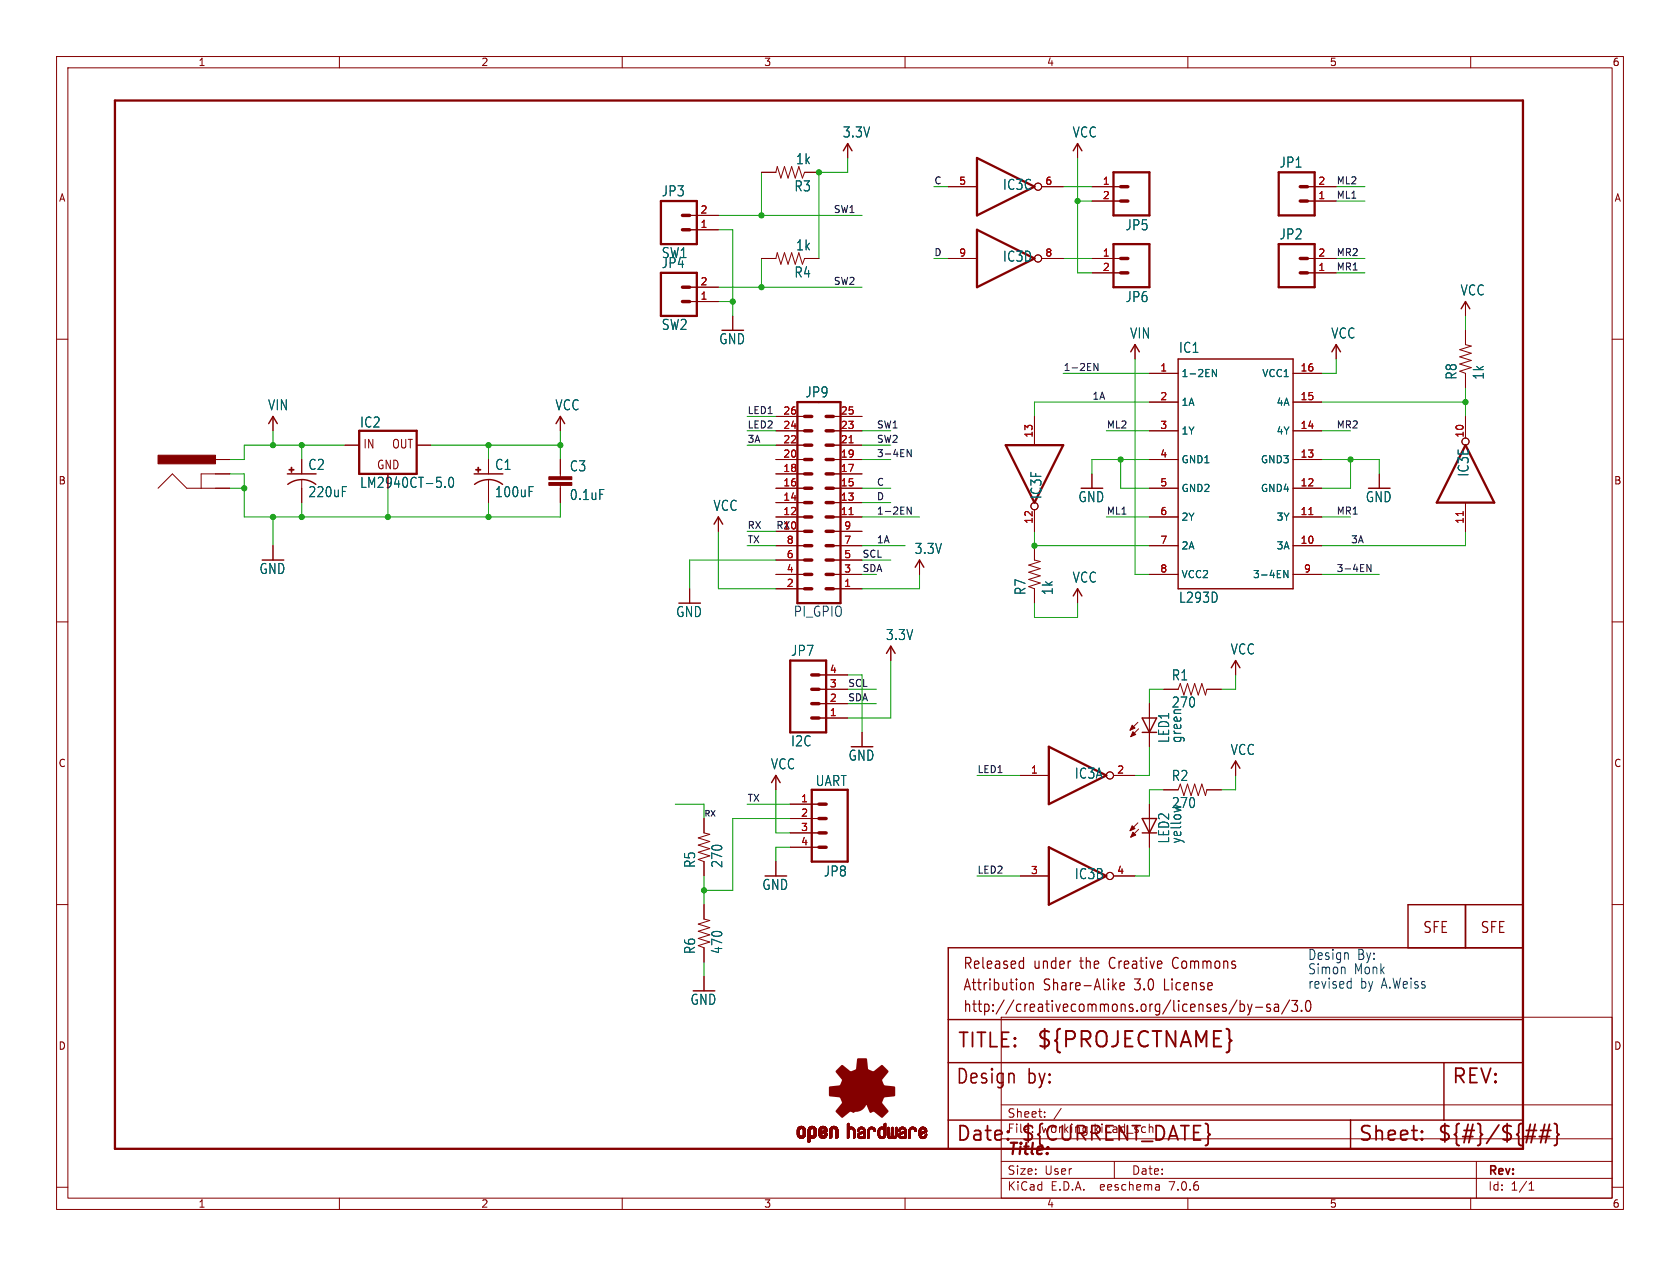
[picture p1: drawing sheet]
<svg xmlns="http://www.w3.org/2000/svg" width="297mm" height="224mm" viewBox="0 0 297 224" stroke-linecap="round" stroke-linejoin="round" font-family="sans-serif">
<defs><g id="words">
<text font-size="3.8" fill="#840000" x="183.1" y="185.7">${PROJECTNAME}</text>
<g font-size="3.5" fill="#840000">
<text x="169.2" y="185.7">TITLE:</text>
<text x="168.9" y="192.1">Design</text>
<text x="181.6" y="192.1">by:</text>
<text x="256.5" y="192.1">REV:</text>
<text x="168.9" y="202.2">Date:</text>
<text x="180.3" y="202.2">${CURRENT_DATE}</text>
<text x="240" y="202.2">Sheet:</text>
<text x="254" y="202.2">${#}/${##}</text>
</g>
<text font-size="2.8" fill="#840000" x="178" y="204.8">Title:</text>
<g font-size="2.7" fill="#840000">
<text x="251.5" y="165.3">SFE</text>
<text x="261.6" y="165.3">SFE</text>
<text x="170.2" y="171.7">Released</text>
<text x="182.7" y="171.7">under</text>
<text x="191.1" y="171.7">the</text>
<text x="196.5" y="171.7">Creative</text>
<text x="208" y="171.7">Commons</text>
<text x="170.2" y="175.5">Attribution</text>
<text x="170.2" y="179.3">http://creativecommons.org/licenses/by-sa/3.0</text>
<text x="184.5" y="175.5">Share-Alike</text>
<text x="200.8" y="175.5">3.0</text>
<text x="206.2" y="175.5">License</text>
</g>
<g font-size="2.5" fill="#006464">
<text x="140.6" y="29.3">1k</text>
<text x="148.9" y="24.5">3.3V</text>
<text x="189.5" y="24.5">VCC</text>
<text x="226.1" y="29.9">JP1</text>
<text x="116.9" y="34.9">JP3</text>
<text x="140.3" y="34.1">R3</text>
<text x="177.2" y="33.8">IC3C</text>
<text x="198.9" y="41">JP5</text>
<text x="116.9" y="45.9">SW1</text>
<text x="116.9" y="47.6">JP4</text>
<text x="140.6" y="44.5">1k</text>
<text x="177.2" y="46.5">IC3D</text>
<text x="226.1" y="42.6">JP2</text>
<text x="140.3" y="49.3">R4</text>
<text x="198.9" y="53.7">JP6</text>
<text x="258.1" y="52.5">VCC</text>
<text x="116.9" y="58.6">SW2</text>
<text x="127.1" y="61.1">GND</text>
<text x="199.7" y="60.1">VIN</text>
<text x="208.3" y="62.6">IC1</text>
<text x="235.3" y="60.1">VCC</text>
<text x="142.3" y="70.5">JP9</text>
<text x="257.7" y="67.3" transform="rotate(-90 257.7 67.3)">R8</text>
<text x="262.5" y="67.3" transform="rotate(-90 262.5 67.3)">1k</text>
<text x="47.3" y="72.8">VIN</text>
<text x="63.6" y="75.8">IC2</text>
<text x="98.1" y="72.8">VCC</text>
<text x="54.4" y="83.3">C2</text>
<text x="87.4" y="83.3">C1</text>
<text x="100.6" y="83.6">C3</text>
<text x="54.4" y="88.2">220uF</text>
<text x="87.4" y="88.2">100uF</text>
<text x="100.6" y="88.7">0.1uF</text>
<text x="184.3" y="88.4" transform="rotate(-90 184.3 88.4)">IC3F</text>
<text x="190.6" y="89">GND</text>
<text x="241.4" y="89">GND</text>
<text x="259.9" y="84.4" transform="rotate(-90 259.9 84.4)">IC3E</text>
<text x="126" y="90.6">VCC</text>
<text x="45.8" y="101.7">GND</text>
<text x="161.6" y="98.2">3.3V</text>
<text x="181.5" y="105.4" transform="rotate(-90 181.5 105.4)">R7</text>
<text x="186.3" y="105.4" transform="rotate(-90 186.3 105.4)">1k</text>
<text x="189.5" y="103.3">VCC</text>
<text x="208.3" y="106.8">L293D</text>
<text x="119.4" y="109.4">GND</text>
<text x="156.5" y="113.4">3.3V</text>
<text x="139.8" y="116.2">JP7</text>
<text x="217.5" y="116">VCC</text>
<text x="207.1" y="120.6">R1</text>
<text x="207.1" y="125.4">270</text>
<text x="206.9" y="131.5" transform="rotate(-90 206.9 131.5)">LED1</text>
<text x="209.1" y="131.5" transform="rotate(-90 209.1 131.5)">green</text>
<text x="136.2" y="136.3">VCC</text>
<text x="139.8" y="132.2">I2C</text>
<text x="149.9" y="134.8">GND</text>
<text x="189.9" y="137.9">IC3A</text>
<text x="217.5" y="133.7">VCC</text>
<text x="144.1" y="139.3">UART</text>
<text x="207.1" y="138.3">R2</text>
<text x="207.1" y="143.1">270</text>
<text x="206.9" y="149.3" transform="rotate(-90 206.9 149.3)">LED2</text>
<text x="209.1" y="149.3" transform="rotate(-90 209.1 149.3)">yellow</text>
<text x="123.1" y="153.6" transform="rotate(-90 123.1 153.6)">R5</text>
<text x="127.9" y="153.6" transform="rotate(-90 127.9 153.6)">270</text>
<text x="145.5" y="155.3">JP8</text>
<text x="189.9" y="155.7">IC3B</text>
<text x="134.7" y="157.6">GND</text>
<text x="123.1" y="168.9" transform="rotate(-90 123.1 168.9)">R6</text>
<text x="127.9" y="168.9" transform="rotate(-90 127.9 168.9)">470</text>
<text x="122" y="177.9">GND</text>
</g>
<text font-size="2.5" fill="#840000" x="63.6" y="86.5">LM2940CT-5.0</text>
<g font-size="2.5" fill="#0000c2">
<text x="140.2" y="109.2">PI_GPIO</text>
<text x="231.1" y="172.5">Simon</text>
<text x="231.1" y="169.9">Design</text>
<text x="239.4" y="172.5">Monk</text>
<text x="239.9" y="169.9">By:</text>
<text x="231.1" y="175">revised</text>
<text x="240.4" y="175">by A.Weiss</text>
</g>
<g font-size="2.1" fill="#840000">
<text x="64.1" y="79.5">IN</text>
<text x="66.5" y="83.2">GND</text>
<text x="69.2" y="79.5">OUT</text>
<text x="178" y="197.9">Sheet:</text>
<text x="178" y="200.6">File:</text>
<text x="184.1" y="200.6">working.kicad_sch</text>
<text x="178" y="208">Size:</text>
<text x="184.7" y="208">User</text>
<text x="200" y="208">Date:</text>
<text x="263" y="208.2">Rev:</text>
<text x="178" y="210.8">KiCad</text>
<text x="185.7" y="210.8">E.D.A.</text>
<text x="194.6" y="210.8">eeschema</text>
<text x="207" y="210.8">7.0.6</text>
<text x="263" y="210.8">Id:</text>
<text x="267.1" y="210.8">1/1</text>
</g>
<g font-size="1.8" fill="#840000">
<text x="35" y="11.9">1</text>
<text x="85" y="11.9">2</text>
<text x="135" y="11.9">3</text>
<text x="185" y="11.9">4</text>
<text x="235" y="11.9">5</text>
<text x="285" y="11.9">6</text>
<text x="10.3" y="35.9">A</text>
<text x="285.3" y="35.9">A</text>
<text x="10.3" y="85.9">B</text>
<text x="285.3" y="85.9">B</text>
<text x="10.3" y="135.9">C</text>
<text x="285.3" y="135.9">C</text>
<text x="10.3" y="185.9">D</text>
<text x="285.3" y="185.9">D</text>
<text x="35" y="213.8">1</text>
<text x="85" y="213.8">2</text>
<text x="135" y="213.8">3</text>
<text x="185" y="213.8">4</text>
<text x="235" y="213.8">5</text>
<text x="285" y="213.8">6</text>
</g>
<g font-size="1.8" fill="#a90000">
<text x="169.5" y="32.8">5</text>
<text x="184.7" y="32.8">6</text>
<text x="194.9" y="32.8">1</text>
<text x="194.9" y="35.3">2</text>
<text x="233" y="35.3">1</text>
<text x="233" y="32.8">2</text>
<text x="123.8" y="40.4">1</text>
<text x="123.8" y="37.8">2</text>
<text x="169.5" y="45.5">9</text>
<text x="184.7" y="45.5">8</text>
<text x="194.9" y="45.5">1</text>
<text x="233" y="45.5">2</text>
<text x="123.8" y="53.1">1</text>
<text x="123.8" y="50.5">2</text>
<text x="194.9" y="48">2</text>
<text x="233" y="48">1</text>
<text x="205" y="65.8">1</text>
<text x="229.8" y="65.8">16</text>
<text x="205" y="70.9">2</text>
<text x="229.8" y="70.9">15</text>
<text x="138.4" y="75.9">24</text>
<text x="138.4" y="73.4">26</text>
<text x="148.5" y="75.9">23</text>
<text x="148.5" y="73.4">25</text>
<text x="182.6" y="77.5" transform="rotate(-90 182.6 77.5)">13</text>
<text x="205" y="75.9">3</text>
<text x="229.8" y="75.9">14</text>
<text x="258.8" y="77.5" transform="rotate(-90 258.8 77.5)">10</text>
<text x="138.4" y="83.6">18</text>
<text x="138.4" y="81">20</text>
<text x="138.4" y="78.5">22</text>
<text x="148.5" y="83.6">17</text>
<text x="148.5" y="81">19</text>
<text x="148.5" y="78.5">21</text>
<text x="205" y="81">4</text>
<text x="229.8" y="81">13</text>
<text x="138.4" y="88.6">14</text>
<text x="138.4" y="86.1">16</text>
<text x="148.5" y="88.6">13</text>
<text x="148.5" y="86.1">15</text>
<text x="205" y="86.1">5</text>
<text x="229.8" y="86.1">12</text>
<text x="138.4" y="93.7">10</text>
<text x="138.4" y="91.2">12</text>
<text x="148.5" y="91.2">11</text>
<text x="149.2" y="93.7">9</text>
<text x="182.6" y="92.8" transform="rotate(-90 182.6 92.8)">12</text>
<text x="205" y="91.2">6</text>
<text x="229.8" y="91.2">11</text>
<text x="258.8" y="92.8" transform="rotate(-90 258.8 92.8)">11</text>
<text x="139" y="101.3">4</text>
<text x="139" y="98.8">6</text>
<text x="139" y="96.3">8</text>
<text x="149.2" y="101.3">3</text>
<text x="149.2" y="98.8">5</text>
<text x="149.2" y="96.3">7</text>
<text x="205" y="96.3">7</text>
<text x="205" y="101.3">8</text>
<text x="229.8" y="96.3">10</text>
<text x="230.4" y="101.3">9</text>
<text x="139" y="103.9">2</text>
<text x="149.2" y="103.9">1</text>
<text x="146.6" y="119.1">4</text>
<text x="146.6" y="124.2">2</text>
<text x="146.6" y="121.7">3</text>
<text x="146.6" y="126.7">1</text>
<text x="182.2" y="136.9">1</text>
<text x="197.4" y="136.9">2</text>
<text x="141.5" y="142">1</text>
<text x="141.5" y="144.5">2</text>
<text x="141.5" y="147.1">3</text>
<text x="141.5" y="149.6">4</text>
<text x="182.2" y="154.7">3</text>
<text x="197.4" y="154.7">4</text>
</g>
<g font-size="1.8" fill="#006464">
<text x="208.8" y="66.9">1-2EN</text>
<text x="208.8" y="72">1A</text>
<text x="223.1" y="66.9">VCC1</text>
<text x="225.6" y="72">4A</text>
<text x="208.8" y="77.1">1Y</text>
<text x="225.6" y="77.1">4Y</text>
<text x="208.8" y="82.1">GND1</text>
<text x="222.8" y="82.1">GND3</text>
<text x="208.8" y="87.2">GND2</text>
<text x="222.8" y="87.2">GND4</text>
<text x="208.8" y="92.3">2Y</text>
<text x="225.6" y="92.3">3Y</text>
<text x="208.8" y="97.4">2A</text>
<text x="225.6" y="97.4">3A</text>
<text x="208.8" y="102.5">VCC2</text>
<text x="221.4" y="102.5">3-4EN</text>
</g>
<g font-size="1.7" fill="#0f0f0f">
<text x="165.1" y="32.7">C</text>
<text x="236.2" y="32.7">ML2</text>
<text x="236.2" y="35.2">ML1</text>
<text x="147.3" y="37.8">SW1</text>
<text x="165.1" y="45.4">D</text>
<text x="236.2" y="45.4">MR2</text>
<text x="236.2" y="47.9">MR1</text>
<text x="147.3" y="50.5">SW2</text>
<text x="188" y="65.7">1-2EN</text>
<text x="193" y="70.8">1A</text>
<text x="132.1" y="73.3">LED1</text>
<text x="132.1" y="75.9">LED2</text>
<text x="154.9" y="75.9">SW1</text>
<text x="195.6" y="75.9">ML2</text>
<text x="236.2" y="75.9">MR2</text>
<text x="132.1" y="78.4">3A</text>
<text x="154.9" y="80.9">3-4EN</text>
<text x="154.9" y="78.4">SW2</text>
<text x="154.9" y="86">C</text>
<text x="154.9" y="88.6">D</text>
<text x="132.1" y="93.6">RX</text>
<text x="137.2" y="93.6">RX</text>
<text x="154.9" y="91.1">1-2EN</text>
<text x="195.6" y="91.1">ML1</text>
<text x="236.2" y="91.1">MR1</text>
<text x="132.1" y="96.2">TX</text>
<text x="152.4" y="98.7">SCL</text>
<text x="154.9" y="96.2">1A</text>
<text x="236.2" y="101.3">3-4EN</text>
<text x="238.8" y="96.2">3A</text>
<text x="149.9" y="121.6">SCL</text>
<text x="149.9" y="124.1">SDA</text>
<text x="172.7" y="136.8">LED1</text>
<text x="132.1" y="141.9">TX</text>
<text x="172.7" y="154.6">LED2</text>
</g>
<text font-size="1.7" fill="#009600" x="152.4" y="101.3">SDA</text>
<text font-size="1.4" fill="#0f0f0f" x="124.5" y="144.5">RX</text>
</g></defs>
<g fill="none" stroke="#840000" stroke-width=".18">
<path d="M10 10h277v203.9h-277zM12 12h273v199.9h-273zM60 10v2M110 10v2M160 10v2M210 10v2M260 10v2M121.9 38.1h5.1M134.6 30.5h2.6l.2-1 .6 2 .7-2 .6 2 .7-2 .6 2 .6-2 .7 2 .3-1h2.6M149.9 25.4v2.5M167.6 33h5.1M184.1 33h3.9"/>
<path d="M190.5 25.4v2.5M193 35.6h5.1M193 33h5.1M231.1 35.6h5.1M231.1 33h5.1M10 60h2M121.9 40.6h5.1M121.9 53.3h5.1M121.9 50.8h5.1M129.5 55.9v2.5M134.6 45.7h2.6l.2-1 .6 2 .7-2 .6 2 .7-2 .6 2 .6-2 .7 2 .3-1h2.6M167.6 45.7h5.1"/>
<path d="M184.1 45.7h3.9M193 45.7h5.1M193 48.3h5.1M231.1 45.7h5.1M231.1 48.3h5.1M259.1 53.3v2.6M259.1 58.4v2.6l1 .2-2 .6 2 .7-2 .6 2 .7-2 .6 2 .6-2 .7 1 .3v2.6M285 60h2M48.3 73.7v2.5M61 78.7h2.5M73.7 78.7h2.5M99.1 73.7v2.5"/>
<path d="M137.2 78.7h5M137.2 76.2h5M137.2 73.7h5M147.3 78.7h5.1M147.3 76.2h5.1M147.3 73.7h5.1M182.9 73.7v5M200.7 61v2.5M203.2 76.2h5.1M203.2 66h5.1M203.2 71.1h5.1M228.6 76.2h5.1"/>
<path d="M228.6 66h5.1M228.6 71.1h5.1M236.2 61v2.5M259.1 73.7v3.8M27.9 86.4l2.6-2.6 2.5 2.6h7.6M38.1 81.3h2.5M40.6 83.8h-5v2.6M48.3 96.5v2.6M53.3 81.3v2.5M53.3 84.8v4.1M86.4 81.3v2.5M86.4 84.8v4.1"/>
<path d="M99.1 81.3v3M99.1 85.9v3M127 91.4v2.6M137.2 94h5M137.2 91.4h5M137.2 88.9h5M137.2 86.4h5M137.2 83.8h5M137.2 81.3h5M137.2 99.1h5M137.2 96.5h5M147.3 94h5.1"/>
<path d="M147.3 91.4h5.1M147.3 88.9h5.1M147.3 86.4h5.1M147.3 83.8h5.1M147.3 81.3h5.1M147.3 99.1h5.1M147.3 96.5h5.1M162.6 99.1v2.5M182.9 96.5v2.6l1 .2-2 .6 2 .7-2 .6 2 .7-2 .6 2 .6-2 .7 1 .3v2.6M182.9 90.2v3.8M193 83.8v2.6M203.2 91.4h5.1"/>
<path d="M203.2 86.4h5.1M203.2 81.3h5.1M203.2 96.5h5.1M228.6 91.4h5.1M228.6 86.4h5.1M228.6 81.3h5.1M228.6 96.5h5.1M243.8 83.8v2.6M259.1 88.9v5.1M10 110h2M121.9 104.1v2.6M137.2 104.1h5"/>
<path d="M137.2 101.6h5M144.8 119.4h5.1M147.3 104.1h5.1M147.3 101.6h5.1M157.5 114.3v2.5M190.5 104.1v2.6M203.2 101.6h5.1M218.4 116.8v2.6M228.6 101.6h5.1M285 110h2M137.2 137.2v2.5M144.8 121.9h5.1"/>
<path d="M144.8 127h5.1M144.8 124.5h5.1M152.4 129.5v2.6M180.3 137.2h5.1M196.8 137.2h3.9M201.2 127.8l-1.4 1.4M201.3 128.9l-1.4 1.4M203.2 124.5v7.6M205.7 121.9h2.6l.4-1 .6 2 .6-2 .7 2 .6-2 .6 2 .7-2 .6 2 .3-1h2.5M205.7 139.7h2.6l.4-1 .6 2 .6-2 .7 2 .6-2 .6 2 .7-2 .6 2 .3-1h2.5M218.4 134.6v2.6M10 160h2"/>
<path d="M124.5 144.8v2.5l1 .3-2.1 .6 2.1 .6-2.1 .7 2.1 .6-2.1 .6 2.1 .7-2.1 .6 1.1 .4v2.5M137.2 152.4v2.5M139.7 142.2h5.1M139.7 144.8h5.1M139.7 147.3h5.1M139.7 149.9h5.1M180.3 154.9h5.1M196.8 154.9h3.9M201.2 145.5l-1.4 1.4M201.3 146.7l-1.4 1.4M203.2 142.2v7.7M285 160h2"/>
<path d="M124.5 160v2.6l1 .2-2.1 .6 2.1 .7-2.1 .6 2.1 .7-2.1 .6 2.1 .6-2.1 .7 1.1 .3v2.6M124.5 172.7v2.6M177 179.9h108v32h-108zM177 195.4h108M184.7 197.5v.1M184.7 196.7v.1M187.6 196l-1.3 2M10 210h2M60 211.9v2M110 211.9v2M160 211.9v2M177 208.4h108"/>
<path d="M177 205.4h108M177 201.4h108M197 205.4v3M204.9 209.6l.1 .9M205 210.4l-.2 .1M205 209.9h-.2M210 211.9v2M260 211.9v2M261 205.4v6.5M270.3 210.5h.9M270.3 209.4l.4-.4v1.5M285 210h2"/>
<circle cx="183.5" cy="33" r=".63"/>
<circle cx="183.5" cy="45.7" r=".63"/>
<circle cx="259.1" cy="78.1" r=".63"/>
<circle cx="182.9" cy="89.5" r=".63"/>
<circle cx="196.2" cy="137.2" r=".63"/>
<circle cx="196.2" cy="154.9" r=".63"/>
</g>
<g fill="#840000" stroke="#840000" stroke-width=".18">
<path d="M51.1 83h.9v.2h-.9z"/>
<path d="M51.5 82.6h.1v.9h-.1z"/>
<path d="M84.1 83h.9v.2h-.9z"/>
<path d="M84.5 82.6h.1v.9h-.1z"/>
<path d="M97 85.3h4.1v.6h-4.1z"/>
<path d="M97 84.3h4.1v.5h-4.1z"/>
<path d="M200.2 146.1l.5 .5-.9 .3z"/>
<path d="M200.3 147.2l.5 .5-.9 .4z"/>
<path d="M200.2 128.3l.5 .5-.9 .4z"/>
<path d="M200.3 129.4l.5 .5-.9 .4z"/>
<path d="M27.9 80.5h10.2v1.5h-10.2z"/>
<path d="M140.9 200.7h.4z"/>
<path d="M140.9 200.6l.4 .1z"/>
<path d="M140.9 200.6h.4z"/>
<path d="M140.9 200.5l.4 .1z"/>
<path d="M140.9 200.5h.4z"/>
<path d="M140.9 200.4l.4 .1z"/>
<path d="M140.9 200.4h.4z"/>
<path d="M140.9 200.3l.4 .1z"/>
<path d="M140.9 200.3h.4z"/>
<path d="M140.9 200.2l.4 .1z"/>
<path d="M140.9 200.2h.4z"/>
<path d="M140.9 200.1l.4 .1z"/>
<path d="M140.9 200.1h.4z"/>
<path d="M140.9 200l.4 .1z"/>
<path d="M140.9 200h.4z"/>
<path d="M140.9 199.9l.4 .1z"/>
<path d="M140.9 199.9h.4z"/>
<path d="M141 200.7h.4z"/>
<path d="M141 200.7h.3z"/>
<path d="M141 199.9h.3z"/>
<path d="M141 199.8l.3 .1z"/>
<path d="M141 199.8h.4z"/>
<path d="M141 200.8h.4z"/>
<path d="M141 200.7l.4 .1z"/>
<path d="M141 199.7l.4 .1z"/>
<path d="M141 200.9h.5z"/>
<path d="M141 200.9h.4z"/>
<path d="M141 200.8l.4 .1z"/>
<path d="M141 199.7h.4z"/>
<path d="M141 199.7h.5z"/>
<path d="M141 199.6l.5 .1z"/>
<path d="M141 200.9l.6 .1z"/>
<path d="M141 199.6h.5z"/>
<path d="M141 199.6h.6z"/>
<path d="M141 201h1.3z"/>
<path d="M141 201h.6z"/>
<path d="M141 199.6h1.3z"/>
<path d="M141.1 201h1.2z"/>
<path d="M141.1 199.6h1.2z"/>
<path d="M141.1 199.5l1.2 .1z"/>
<path d="M141.1 201l1.2 .1z"/>
<path d="M141.1 199.5h1.2z"/>
<path d="M141.1 201.1h1.2z"/>
<path d="M141.1 199.5h1.1z"/>
<path d="M141.1 201.1h1.1z"/>
<path d="M141.1 199.4l1.1 .1z"/>
<path d="M141.2 201.1l1 .1z"/>
<path d="M141.2 199.4h1z"/>
<path d="M141.2 201.2h1z"/>
<path d="M141.2 201.2h.9z"/>
<path d="M141.2 199.4h.9z"/>
<path d="M141.3 199.3l.8 .1z"/>
<path d="M141.3 201.2h.8z"/>
<path d="M141.3 199.3h.8z"/>
<path d="M141.3 201.2l.8 .1z"/>
<path d="M141.3 201.3h.7z"/>
<path d="M141.3 199.3h.7z"/>
<path d="M141.4 201.3h.6z"/>
<path d="M141.4 199.3h.6z"/>
<path d="M141.4 201.3h.5z"/>
<path d="M141.4 199.3h.5z"/>
<path d="M141.5 201.3h.4z"/>
<path d="M141.5 199.2l.4 .1z"/>
<path d="M141.5 201.3h.3z"/>
<path d="M141.5 199.2h.3z"/>
<path d="M141.5 201.3l.3 .1z"/>
<path d="M141.6 201.4h.2z"/>
<path d="M141.6 199.2h.2z"/>
<path d="M141.7 199.6h.6z"/>
<path d="M141.8 201h.5z"/>
<path d="M141.8 199.6h.5z"/>
<path d="M141.8 200.9l.5 .1z"/>
<path d="M141.8 200.9h.5z"/>
<path d="M141.8 199.6l.5 .1z"/>
<path d="M141.8 199.7h.5z"/>
<path d="M141.9 200.9h.5z"/>
<path d="M141.9 199.7h.4z"/>
<path d="M141.9 199.7h.5z"/>
<path d="M141.9 200.8l.5 .1z"/>
<path d="M141.9 200.8h.5z"/>
<path d="M141.9 199.7l.5 .1z"/>
<path d="M141.9 199.8h.5z"/>
<path d="M142 200.8h.4z"/>
<path d="M142 199.8h.4z"/>
<path d="M142 200.7l.4 .1z"/>
<path d="M142 200.7h.4z"/>
<path d="M142 199.9h.4z"/>
<path d="M142 199.8l.4 .1z"/>
<path d="M142 200.6l.4 .1z"/>
<path d="M142 200.6h.4z"/>
<path d="M142 200.5l.4 .1z"/>
<path d="M142 200.5h.4z"/>
<path d="M142 200.4l.4 .1z"/>
<path d="M142 200.4h.4z"/>
<path d="M142 200.3l.4 .1z"/>
<path d="M142 200.3h.4z"/>
<path d="M142 200.2l.4 .1z"/>
<path d="M142 200.2h.4z"/>
<path d="M142 200.1l.4 .1z"/>
<path d="M142 200.1h.4z"/>
<path d="M142 200l.4 .1z"/>
<path d="M142 200h.4z"/>
<path d="M142 199.9l.4 .1z"/>
<path d="M142.9 202h.2z"/>
<path d="M142.9 202h.3z"/>
<path d="M142.9 201.9l.3 .1z"/>
<path d="M142.9 201.9h.3z"/>
<path d="M142.9 201.8l.3 .1z"/>
<path d="M142.9 201.8h.3z"/>
<path d="M142.9 201.7l.3 .1z"/>
<path d="M142.9 201.7h.3z"/>
<path d="M142.9 201.6l.3 .1z"/>
<path d="M142.9 201.6h.3z"/>
<path d="M142.9 201.5l.3 .1z"/>
<path d="M142.9 201.5h.3z"/>
<path d="M142.9 201.4l.3 .1z"/>
<path d="M142.9 201.4h.3z"/>
<path d="M142.9 201.3l.3 .1z"/>
<path d="M142.9 201.3h.3z"/>
<path d="M142.9 201.3h.4z"/>
<path d="M142.9 201.3h1z"/>
<path d="M142.9 201.3h1.1z"/>
<path d="M142.9 201.2l1.1 .1z"/>
<path d="M142.9 201.2h1.1z"/>
<path d="M142.9 201.2h1.2z"/>
<path d="M142.9 201.1l1.2 .1z"/>
<path d="M142.9 201.1h1.2z"/>
<path d="M142.9 201.1h1.3z"/>
<path d="M142.9 201l1.3 .1z"/>
<path d="M142.9 201h1.3z"/>
<path d="M142.9 201h.6z"/>
<path d="M142.9 200.9l.6 .1z"/>
<path d="M142.9 200.9h.6z"/>
<path d="M142.9 200.9h.5z"/>
<path d="M142.9 200.9h.4z"/>
<path d="M142.9 200.8l.4 .1z"/>
<path d="M142.9 200.8h.4z"/>
<path d="M142.9 200.7l.4 .1z"/>
<path d="M142.9 200.7h.3z"/>
<path d="M142.9 200.6l.3 .1z"/>
<path d="M142.9 200.6h.3z"/>
<path d="M142.9 200.5l.3 .1z"/>
<path d="M142.9 200.5h.3z"/>
<path d="M142.9 200.4l.3 .1z"/>
<path d="M142.9 200.4h.3z"/>
<path d="M142.9 200.3l.3 .1z"/>
<path d="M142.9 200.3h.3z"/>
<path d="M142.9 200.2l.3 .1z"/>
<path d="M142.9 200.2h.3z"/>
<path d="M142.9 200.1l.3 .1z"/>
<path d="M142.9 200.1h.3z"/>
<path d="M142.9 200l.3 .1z"/>
<path d="M142.9 200h.3z"/>
<path d="M142.9 199.9l.3 .1z"/>
<path d="M142.9 199.9h.3z"/>
<path d="M142.9 199.8l.3 .1z"/>
<path d="M142.9 199.8h.4z"/>
<path d="M142.9 202h.1z"/>
<path d="M142.9 199.7l.4 .1z"/>
<path d="M142.9 202l.1 .1z"/>
<path d="M142.9 199.7h.4z"/>
<path d="M142.9 199.7h.5z"/>
<path d="M142.9 199.6l.5 .1z"/>
<path d="M142.9 199.6h.6z"/>
<path d="M142.9 199.6h1.3z"/>
<path d="M143 199.6h1.2z"/>
<path d="M143 199.5l1.2 .1z"/>
<path d="M143 199.5h1.2z"/>
<path d="M143 199.5h1.1z"/>
<path d="M143 199.4l1.1 .1z"/>
<path d="M143.1 199.4h1z"/>
<path d="M143.1 199.4h.9z"/>
<path d="M143.2 199.4h.8z"/>
<path d="M143.2 199.3l.8 .1z"/>
<path d="M143.2 199.3h.8z"/>
<path d="M143.2 199.3h.7z"/>
<path d="M143.3 199.3h.6z"/>
<path d="M143.3 201.3h.5z"/>
<path d="M143.3 199.3h.5z"/>
<path d="M143.4 201.3h.4z"/>
<path d="M143.4 199.3h.4z"/>
<path d="M143.4 199.2l.4 .1z"/>
<path d="M143.4 199.2h.3z"/>
<path d="M143.5 201.3l.2 .1z"/>
<path d="M143.5 199.2h.2z"/>
<path d="M143.5 201.4h.2z"/>
<path d="M143.6 199.6h.6z"/>
<path d="M143.7 201h.5z"/>
<path d="M143.7 200.9l.6 .1z"/>
<path d="M143.7 199.6h.6z"/>
<path d="M143.7 200.9h.6z"/>
<path d="M143.7 199.6l.6 .1z"/>
<path d="M143.7 199.7h.6z"/>
<path d="M143.8 200.9h.5z"/>
<path d="M143.8 199.7h.5z"/>
<path d="M143.8 200.8l.5 .1z"/>
<path d="M143.8 200.8h.5z"/>
<path d="M143.8 199.7l.5 .1z"/>
<path d="M143.9 200.8h.4z"/>
<path d="M143.9 199.8h.4z"/>
<path d="M143.9 200.7l.4 .1z"/>
<path d="M143.9 200.7h.4z"/>
<path d="M143.9 199.8l.4 .1z"/>
<path d="M143.9 199.9h.4z"/>
<path d="M143.9 200.6l.4 .1z"/>
<path d="M143.9 200.6h.4z"/>
<path d="M143.9 200.5l.4 .1z"/>
<path d="M143.9 200.5h.4z"/>
<path d="M143.9 200.4l.4 .1z"/>
<path d="M143.9 200.4h.4z"/>
<path d="M143.9 200.3l.4 .1z"/>
<path d="M143.9 200.3h.4z"/>
<path d="M143.9 200.2l.4 .1z"/>
<path d="M143.9 200.2h.4z"/>
<path d="M143.9 200.1l.4 .1z"/>
<path d="M143.9 200.1h.4z"/>
<path d="M143.9 200l.4 .1z"/>
<path d="M143.9 200h.4z"/>
<path d="M143.9 199.9l.4 .1z"/>
<path d="M144.8 200.8h.4z"/>
<path d="M144.8 200.7l.4 .1z"/>
<path d="M144.8 200.7h.4z"/>
<path d="M144.8 200.6l.4 .1z"/>
<path d="M144.8 200.6h.4z"/>
<path d="M144.8 200.6h.5z"/>
<path d="M144.8 200.5l.6 .1z"/>
<path d="M144.8 200.5h.6z"/>
<path d="M144.8 200.5h.7z"/>
<path d="M144.8 200.4l.8 .1z"/>
<path d="M144.8 200.4h.8z"/>
<path d="M144.8 200.4h.9z"/>
<path d="M144.8 200.4h1z"/>
<path d="M144.8 200.3l1 .1z"/>
<path d="M144.8 200.3h1z"/>
<path d="M144.8 200.3h1.1z"/>
<path d="M144.8 200.3h1.2z"/>
<path d="M144.8 200.2l1.2 .1z"/>
<path d="M144.8 200.2h1.2z"/>
<path d="M144.8 200.2h1.3z"/>
<path d="M144.8 200.2h1.4z"/>
<path d="M144.8 200.2h.4z"/>
<path d="M144.8 200.1l.4 .1z"/>
<path d="M144.8 200.1h.3z"/>
<path d="M144.8 200l.3 .1z"/>
<path d="M144.8 200h.3z"/>
<path d="M144.8 199.9l.3 .1z"/>
<path d="M144.8 199.9h.4z"/>
<path d="M144.8 199.8l.4 .1z"/>
<path d="M144.8 199.8h.4z"/>
<path d="M144.8 200.9h.5z"/>
<path d="M144.8 200.8l.4 .1z"/>
<path d="M144.8 199.7l.4 .1z"/>
<path d="M144.8 199.7h.4z"/>
<path d="M144.8 199.7h.5z"/>
<path d="M144.8 200.9h.6z"/>
<path d="M144.8 200.9l.6 .1z"/>
<path d="M144.8 199.6l.6 .1z"/>
<path d="M144.8 199.6h.6z"/>
<path d="M144.8 201h1.3z"/>
<path d="M144.8 201h.6z"/>
<path d="M144.9 201h1.2z"/>
<path d="M144.9 199.6h1.2z"/>
<path d="M144.9 199.5l1.2 .1z"/>
<path d="M144.9 199.5h1.2z"/>
<path d="M144.9 201l1.2 .1z"/>
<path d="M144.9 201.1h1.2z"/>
<path d="M144.9 201.1h1.1z"/>
<path d="M145 201.1h1z"/>
<path d="M145 199.5h1z"/>
<path d="M145 199.4l1 .1z"/>
<path d="M145 201.1l1 .1z"/>
<path d="M145 199.4h1z"/>
<path d="M145 201.2h1z"/>
<path d="M145 201.2h.9z"/>
<path d="M145.1 199.4h.9z"/>
<path d="M145.1 201.2h.8z"/>
<path d="M145.1 199.4h.8z"/>
<path d="M145.1 199.3l.8 .1z"/>
<path d="M145.1 201.2l.8 .1z"/>
<path d="M145.1 199.3h.8z"/>
<path d="M145.1 201.3h.8z"/>
<path d="M145.1 199.3h.7z"/>
<path d="M145.2 201.3h.6z"/>
<path d="M145.2 199.3h.6z"/>
<path d="M145.2 200.2h1z"/>
<path d="M145.3 200.1l.9 .1z"/>
<path d="M145.3 199.3h.4z"/>
<path d="M145.3 201.3h.4z"/>
<path d="M145.3 200.1h.9z"/>
<path d="M145.3 199.2l.4 .1z"/>
<path d="M145.3 201.3h.3z"/>
<path d="M145.4 201.3l.2 .1z"/>
<path d="M145.4 200.1h.8z"/>
<path d="M145.4 199.2h.2z"/>
<path d="M145.4 201.4h.2z"/>
<path d="M145.5 200.1h.7z"/>
<path d="M145.5 200l.7 .1z"/>
<path d="M145.6 200h.6z"/>
<path d="M145.6 199.6h.5z"/>
<path d="M145.6 201h.5z"/>
<path d="M145.6 199.6h.6z"/>
<path d="M145.6 200.9l.5 .1z"/>
<path d="M145.6 200.9h.5z"/>
<path d="M145.6 199.6l.6 .1z"/>
<path d="M145.6 199.7h.6z"/>
<path d="M145.7 200.9h.5z"/>
<path d="M145.7 200h.5z"/>
<path d="M145.7 199.7h.5z"/>
<path d="M145.7 199.7l.5 .1z"/>
<path d="M145.8 200.8l.4 .1z"/>
<path d="M145.8 199.8h.4z"/>
<path d="M145.8 200.8h.4z"/>
<path d="M145.8 199.9l.4 .1z"/>
<path d="M145.8 199.9h.4z"/>
<path d="M145.8 199.8l.4 .1z"/>
<path d="M145.8 200.7l.4 .1z"/>
<path d="M145.8 200.7h.4z"/>
<path d="M145.9 200.7h.3z"/>
<path d="M145.9 200.6l.3 .1z"/>
<path d="M145.9 200.6h.3z"/>
<path d="M145.9 200.5l.3 .1z"/>
<path d="M145.9 200.5h.3z"/>
<path d="M146 200.5h.2z"/>
<path d="M146.1 200.5h.1z"/>
<path d="M146.7 201.3h.2z"/>
<path d="M146.7 201.3h.3z"/>
<path d="M146.7 201.2l.3 .1z"/>
<path d="M146.7 201.2h.3z"/>
<path d="M146.7 201.2h.4z"/>
<path d="M146.7 201.1l.4 .1z"/>
<path d="M146.7 201.1h.4z"/>
<path d="M146.7 201l.4 .1z"/>
<path d="M146.7 201h.4z"/>
<path d="M146.7 200.9l.4 .1z"/>
<path d="M146.7 200.9h.4z"/>
<path d="M146.7 200.8l.4 .1z"/>
<path d="M146.7 200.8h.4z"/>
<path d="M146.7 200.7l.4 .1z"/>
<path d="M146.7 200.7h.4z"/>
<path d="M146.7 200.6l.4 .1z"/>
<path d="M146.7 200.6h.4z"/>
<path d="M146.7 200.5l.4 .1z"/>
<path d="M146.7 200.5h.4z"/>
<path d="M146.7 200.4l.4 .1z"/>
<path d="M146.7 200.4h.4z"/>
<path d="M146.7 200.3l.4 .1z"/>
<path d="M146.7 200.3h.4z"/>
<path d="M146.7 200.2l.4 .1z"/>
<path d="M146.7 200.2h.4z"/>
<path d="M146.7 200.1l.4 .1z"/>
<path d="M146.7 200.1h.4z"/>
<path d="M146.7 200l.4 .1z"/>
<path d="M146.7 200h.4z"/>
<path d="M146.7 199.9l.4 .1z"/>
<path d="M146.7 199.9h.4z"/>
<path d="M146.7 199.8l.4 .1z"/>
<path d="M146.7 199.8h.4z"/>
<path d="M146.7 201.3h.1z"/>
<path d="M146.7 199.7l.4 .1z"/>
<path d="M146.7 199.7h.4z"/>
<path d="M146.7 199.7h.5z"/>
<path d="M146.7 199.7h.6z"/>
<path d="M146.7 199.6l.6 .1z"/>
<path d="M146.7 199.6h.6z"/>
<path d="M146.8 199.6h.6z"/>
<path d="M146.8 199.6h1.3z"/>
<path d="M146.8 199.6h1.2z"/>
<path d="M146.8 199.5l1.2 .1z"/>
<path d="M146.8 199.5h1.2z"/>
<path d="M146.9 199.5h1.1z"/>
<path d="M146.9 199.4l1 .1z"/>
<path d="M146.9 199.4h1z"/>
<path d="M147 199.4h.8z"/>
<path d="M147 199.3l.8 .1z"/>
<path d="M147 199.3h.8z"/>
<path d="M147.1 199.3h.6z"/>
<path d="M147.2 199.3h.4z"/>
<path d="M147.2 199.2l.4 .1z"/>
<path d="M147.3 199.2h.3z"/>
<path d="M147.3 199.2h.2z"/>
<path d="M147.5 199.6h.6z"/>
<path d="M147.6 199.6l.5 .1z"/>
<path d="M147.6 199.7h.5z"/>
<path d="M147.7 199.7h.4z"/>
<path d="M147.7 199.7l.4 .1z"/>
<path d="M147.7 199.8h.4z"/>
<path d="M147.7 199.8l.4 .1z"/>
<path d="M147.7 201.3h.3z"/>
<path d="M147.7 201.2l.4 .1z"/>
<path d="M147.7 201.2h.4z"/>
<path d="M147.7 201.2h.5z"/>
<path d="M147.7 201.1l.5 .1z"/>
<path d="M147.7 201.1h.5z"/>
<path d="M147.7 201l.5 .1z"/>
<path d="M147.7 201h.5z"/>
<path d="M147.7 200.9l.5 .1z"/>
<path d="M147.7 200.9h.5z"/>
<path d="M147.7 200.8l.5 .1z"/>
<path d="M147.7 200.8h.5z"/>
<path d="M147.7 200.7l.5 .1z"/>
<path d="M147.7 200.7h.5z"/>
<path d="M147.7 200.6l.5 .1z"/>
<path d="M147.7 200.6h.5z"/>
<path d="M147.7 200.5l.5 .1z"/>
<path d="M147.7 200.5h.5z"/>
<path d="M147.7 200.4l.5 .1z"/>
<path d="M147.7 200.4h.5z"/>
<path d="M147.7 200.3l.5 .1z"/>
<path d="M147.7 200.3h.5z"/>
<path d="M147.7 200.2l.5 .1z"/>
<path d="M147.7 200.2h.5z"/>
<path d="M147.7 200.1l.5 .1z"/>
<path d="M147.7 200.1h.5z"/>
<path d="M147.7 200l.5 .1z"/>
<path d="M147.7 200h.5z"/>
<path d="M147.7 199.9l.5 .1z"/>
<path d="M147.7 199.9h.5z"/>
<path d="M147.7 199.9h.4z"/>
<path d="M147.8 201.3h.2z"/>
<path d="M147.8 201.3h.1z"/>
<path d="M149.8 201.3h.1z"/>
<path d="M149.8 201.3h.2z"/>
<path d="M149.8 198.9h.3z"/>
<path d="M149.8 201.3l.1 .1z"/>
<path d="M149.8 201.3h.3z"/>
<path d="M149.8 201.2l.3 .1z"/>
<path d="M149.8 201.2h.3z"/>
<path d="M149.8 201.1l.3 .1z"/>
<path d="M149.8 201.1h.3z"/>
<path d="M149.8 201l.3 .1z"/>
<path d="M149.8 201h.3z"/>
<path d="M149.8 200.9l.3 .1z"/>
<path d="M149.8 200.9h.3z"/>
<path d="M149.8 200.8l.3 .1z"/>
<path d="M149.8 200.8h.3z"/>
<path d="M149.8 200.7l.3 .1z"/>
<path d="M149.8 200.7h.3z"/>
<path d="M149.8 200.6l.3 .1z"/>
<path d="M149.8 200.6h.3z"/>
<path d="M149.8 200.5l.3 .1z"/>
<path d="M149.8 200.5h.3z"/>
<path d="M149.8 200.4l.3 .1z"/>
<path d="M149.8 200.4h.3z"/>
<path d="M149.8 200.3l.3 .1z"/>
<path d="M149.8 200.3h.3z"/>
<path d="M149.8 200.2l.3 .1z"/>
<path d="M149.8 200.2h.3z"/>
<path d="M149.8 200.1l.3 .1z"/>
<path d="M149.8 200.1h.3z"/>
<path d="M149.8 200l.3 .1z"/>
<path d="M149.8 200h.3z"/>
<path d="M149.8 199.9l.3 .1z"/>
<path d="M149.8 199.9h.3z"/>
<path d="M149.8 199.8l.3 .1z"/>
<path d="M149.8 199.8h.3z"/>
<path d="M149.8 199.8h.4z"/>
<path d="M149.8 199.7l.4 .1z"/>
<path d="M149.8 199.7h.4z"/>
<path d="M149.8 199.7h.5z"/>
<path d="M149.8 199.7h.6z"/>
<path d="M149.8 199.6l.6 .1z"/>
<path d="M149.8 199.6h1.2z"/>
<path d="M149.8 199.5l1.2 .1z"/>
<path d="M149.8 199.5h1.1z"/>
<path d="M149.8 199.5h1z"/>
<path d="M149.8 199.4l1 .1z"/>
<path d="M149.8 199.4h1z"/>
<path d="M149.8 199.4h.3z"/>
<path d="M149.8 199.3l.3 .1z"/>
<path d="M149.8 199.3h.3z"/>
<path d="M149.8 199.2l.3 .1z"/>
<path d="M149.8 199.2h.3z"/>
<path d="M149.8 199.1l.3 .1z"/>
<path d="M149.8 199.1h.3z"/>
<path d="M149.8 199l.3 .1z"/>
<path d="M149.8 199h.3z"/>
<path d="M149.8 198.9l.3 .1z"/>
<path d="M149.8 198.8l.3 .1z"/>
<path d="M149.8 198.8h.3z"/>
<path d="M149.9 198.7l.2 .1z"/>
<path d="M149.9 198.7h.2z"/>
<path d="M150.2 199.4h.6z"/>
<path d="M150.2 199.4h.5z"/>
<path d="M150.3 199.4h.4z"/>
<path d="M150.4 199.4h.1z"/>
<path d="M150.5 199.6l.5 .1z"/>
<path d="M150.6 199.7h.4z"/>
<path d="M150.7 199.7h.4z"/>
<path d="M150.7 199.7l.4 .1z"/>
<path d="M150.7 199.8h.4z"/>
<path d="M150.8 199.8h.3z"/>
<path d="M150.8 199.8l.3 .1z"/>
<path d="M150.8 199.9h.3z"/>
<path d="M150.9 199.9h.2z"/>
<path d="M150.9 200h.2z"/>
<path d="M150.9 199.9l.2 .1z"/>
<path d="M150.9 201.3l.1 .1z"/>
<path d="M150.9 201.3h.1z"/>
<path d="M150.9 201.3h.2z"/>
<path d="M150.9 201.2l.2 .1z"/>
<path d="M150.9 201.2h.2z"/>
<path d="M150.9 201.1l.2 .1z"/>
<path d="M150.9 201.1h.2z"/>
<path d="M150.9 201l.2 .1z"/>
<path d="M150.9 201h.2z"/>
<path d="M150.9 200.9l.2 .1z"/>
<path d="M150.9 200.9h.2z"/>
<path d="M150.9 200.8l.2 .1z"/>
<path d="M150.9 200.8h.2z"/>
<path d="M150.9 200.7l.2 .1z"/>
<path d="M150.9 200.7h.2z"/>
<path d="M150.9 200.6l.2 .1z"/>
<path d="M150.9 200.6h.2z"/>
<path d="M150.9 200.5l.2 .1z"/>
<path d="M150.9 200.5h.2z"/>
<path d="M150.9 200.4l.2 .1z"/>
<path d="M150.9 200.4h.2z"/>
<path d="M150.9 200.3l.2 .1z"/>
<path d="M150.9 200.3h.2z"/>
<path d="M150.9 200.2l.2 .1z"/>
<path d="M150.9 200.2h.2z"/>
<path d="M150.9 200.1l.2 .1z"/>
<path d="M150.9 200.1h.2z"/>
<path d="M150.9 200l.2 .1z"/>
<path d="M151.6 200.9h.3z"/>
<path d="M151.6 200.8l.3 .1z"/>
<path d="M151.6 200.8h.3z"/>
<path d="M151.6 200.1h.2z"/>
<path d="M151.6 200.1h.3z"/>
<path d="M151.6 200l.3 .1z"/>
<path d="M151.6 200h.3z"/>
<path d="M151.6 201h.4z"/>
<path d="M151.6 201h.3z"/>
<path d="M151.6 200.9l.3 .1z"/>
<path d="M151.6 200.7l.3 .1z"/>
<path d="M151.6 200.7h.3z"/>
<path d="M151.6 200.7h.4z"/>
<path d="M151.6 200.1l.1 .1z"/>
<path d="M151.6 200.1h.1z"/>
<path d="M151.6 199.9l.3 .1z"/>
<path d="M151.6 199.9h.3z"/>
<path d="M151.6 200.6l.4 .1z"/>
<path d="M151.6 199.8l.3 .1z"/>
<path d="M151.6 201.1h.5z"/>
<path d="M151.6 201l.4 .1z"/>
<path d="M151.6 200.6h.5z"/>
<path d="M151.6 200.6h.6z"/>
<path d="M151.6 199.8h.4z"/>
<path d="M151.7 201.1h.8z"/>
<path d="M151.7 201.1h.4z"/>
<path d="M151.7 200.6h.5z"/>
<path d="M151.7 199.8h.3z"/>
<path d="M151.7 199.7l.3 .1z"/>
<path d="M151.7 199.7h.4z"/>
<path d="M151.7 200.5l.6 .1z"/>
<path d="M151.7 201.1l.8 .1z"/>
<path d="M151.7 200.5h.6z"/>
<path d="M151.7 201.2h.8z"/>
<path d="M151.7 200.5h.7z"/>
<path d="M151.7 199.7h.5z"/>
<path d="M151.7 199.6l.6 .1z"/>
<path d="M151.7 199.6h1.1z"/>
<path d="M151.8 201.2h.7z"/>
<path d="M151.8 200.5h.6z"/>
<path d="M151.8 199.6h1z"/>
<path d="M151.8 200.5h.7z"/>
<path d="M151.8 201.2l.7 .1z"/>
<path d="M151.8 201.3h.7z"/>
<path d="M151.8 200.4l.7 .1z"/>
<path d="M151.8 200.4h.7z"/>
<path d="M151.8 199.5l1 .1z"/>
<path d="M151.8 200.4h.8z"/>
<path d="M151.8 199.5h.9z"/>
<path d="M151.9 199.5h.8z"/>
<path d="M151.9 201.3h.6z"/>
<path d="M151.9 200.4h1.1z"/>
<path d="M151.9 199.4l.7 .1z"/>
<path d="M152 200.4h1z"/>
<path d="M152 201.3l.5 .1z"/>
<path d="M152 199.4h.6z"/>
<path d="M152 201.4h.5z"/>
<path d="M152 200.3l1 .1z"/>
<path d="M152 201.4h.4z"/>
<path d="M152 200.3h1z"/>
<path d="M152 199.4h.5z"/>
<path d="M152.1 200.3h.9z"/>
<path d="M152.1 199.4h.4z"/>
<path d="M152.2 200.3h.8z"/>
<path d="M152.2 201.1h.2z"/>
<path d="M152.2 200.2l.8 .1z"/>
<path d="M152.2 200.2h.8z"/>
<path d="M152.2 199.4h.2z"/>
<path d="M152.3 201.1h.1z"/>
<path d="M152.3 200.2h.7z"/>
<path d="M152.3 199.6l.6 .1z"/>
<path d="M152.4 199.7h.5z"/>
<path d="M152.4 200.2h.6z"/>
<path d="M152.4 200.1l.6 .1z"/>
<path d="M152.5 199.7h.4z"/>
<path d="M152.5 200.1h.5z"/>
<path d="M152.5 199.7l.4 .1z"/>
<path d="M152.5 199.8h.4z"/>
<path d="M152.6 199.8h.3z"/>
<path d="M152.6 200.1h.4z"/>
<path d="M152.6 200.4h.4z"/>
<path d="M152.6 199.9h.4z"/>
<path d="M152.6 199.8l.4 .1z"/>
<path d="M152.6 200l.4 .1z"/>
<path d="M152.7 200.5h.3z"/>
<path d="M152.7 200.4l.3 .1z"/>
<path d="M152.7 200h.3z"/>
<path d="M152.7 199.9l.3 .1z"/>
<path d="M152.7 199.9h.3z"/>
<path d="M152.7 201.3h.1z"/>
<path d="M152.7 201.3h.2z"/>
<path d="M152.7 201.3h.3z"/>
<path d="M152.7 201.2l.3 .1z"/>
<path d="M152.7 201.2h.3z"/>
<path d="M152.7 201.1l.3 .1z"/>
<path d="M152.7 201.1h.3z"/>
<path d="M152.7 201l.3 .1z"/>
<path d="M152.7 201h.3z"/>
<path d="M152.7 200.9l.3 .1z"/>
<path d="M152.7 200.9h.3z"/>
<path d="M152.7 200.8l.3 .1z"/>
<path d="M152.7 200.8h.3z"/>
<path d="M152.7 200.7l.3 .1z"/>
<path d="M152.7 200.7h.3z"/>
<path d="M152.7 200.6l.3 .1z"/>
<path d="M152.7 200.6h.3z"/>
<path d="M152.7 200.5l.3 .1z"/>
<path d="M152.7 201.3l.1 .1z"/>
<path d="M153.4 201.3l.1 .1z"/>
<path d="M153.4 201.3h.1z"/>
<path d="M153.4 201.3h.2z"/>
<path d="M153.4 201.3h.3z"/>
<path d="M153.4 201.2l.3 .1z"/>
<path d="M153.4 201.2h.3z"/>
<path d="M153.4 201.1l.3 .1z"/>
<path d="M153.4 201.1h.3z"/>
<path d="M153.4 201l.3 .1z"/>
<path d="M153.4 201h.3z"/>
<path d="M153.4 200.9l.3 .1z"/>
<path d="M153.4 200.9h.3z"/>
<path d="M153.4 200.8l.3 .1z"/>
<path d="M153.4 200.8h.3z"/>
<path d="M153.4 200.7l.3 .1z"/>
<path d="M153.4 200.7h.3z"/>
<path d="M153.4 200.6l.3 .1z"/>
<path d="M153.4 200.6h.3z"/>
<path d="M153.4 200.5l.3 .1z"/>
<path d="M153.4 200.5h.3z"/>
<path d="M153.4 200.4l.3 .1z"/>
<path d="M153.4 200.4h.3z"/>
<path d="M153.4 200.3l.3 .1z"/>
<path d="M153.4 200.3h.3z"/>
<path d="M153.4 200.2l.3 .1z"/>
<path d="M153.4 200.2h.3z"/>
<path d="M153.4 200.1l.3 .1z"/>
<path d="M153.4 200.1h.3z"/>
<path d="M153.4 200l.3 .1z"/>
<path d="M153.4 200h.3z"/>
<path d="M153.4 199.9l.3 .1z"/>
<path d="M153.4 199.9h.3z"/>
<path d="M153.4 199.9h.4z"/>
<path d="M153.4 199.8l.4 .1z"/>
<path d="M153.4 199.8h.4z"/>
<path d="M153.5 199.8h.3z"/>
<path d="M153.5 199.7l.4 .1z"/>
<path d="M153.5 199.7h.4z"/>
<path d="M153.5 199.7h.5z"/>
<path d="M153.5 199.6l.6 .1z"/>
<path d="M153.5 199.6h1.2z"/>
<path d="M153.6 199.6h1z"/>
<path d="M153.6 199.5l1 .1z"/>
<path d="M153.6 199.5h1z"/>
<path d="M153.7 199.5h.8z"/>
<path d="M153.8 199.4l.7 .1z"/>
<path d="M153.8 199.4h.6z"/>
<path d="M153.9 199.4h.4z"/>
<path d="M154 199.4h.1z"/>
<path d="M154.1 199.6l.6 .1z"/>
<path d="M154.2 199.7h.5z"/>
<path d="M154.3 199.7h.4z"/>
<path d="M154.3 199.7l.4 .1z"/>
<path d="M154.4 199.8h.3z"/>
<path d="M154.4 199.8h.4z"/>
<path d="M154.4 199.9h.4z"/>
<path d="M154.4 199.8l.4 .1z"/>
<path d="M154.5 199.9h.3z"/>
<path d="M154.5 200h.3z"/>
<path d="M154.5 199.9l.3 .1z"/>
<path d="M154.5 200l.2 .1z"/>
<path d="M154.5 200.1h.2z"/>
<path d="M154.5 200.1h.1z"/>
<path d="M155.2 200.7h.3z"/>
<path d="M155.2 200.6l.3 .1z"/>
<path d="M155.2 200.6h.3z"/>
<path d="M155.2 200.5l.3 .1z"/>
<path d="M155.2 200.5h.3z"/>
<path d="M155.2 200.4l.3 .1z"/>
<path d="M155.2 200.4h.3z"/>
<path d="M155.2 200.3l.3 .1z"/>
<path d="M155.2 200.3h.3z"/>
<path d="M155.2 200.2l.3 .1z"/>
<path d="M155.2 200.2h.3z"/>
<path d="M155.2 200.1l.3 .1z"/>
<path d="M155.2 200.1h.3z"/>
<path d="M155.2 200l.3 .1z"/>
<path d="M155.2 200.8h.3z"/>
<path d="M155.2 200.7l.3 .1z"/>
<path d="M155.2 200h.3z"/>
<path d="M155.2 199.9l.3 .1z"/>
<path d="M155.2 199.9h.3z"/>
<path d="M155.3 200.9h.2z"/>
<path d="M155.3 200.8l.2 .1z"/>
<path d="M155.3 200.8h.2z"/>
<path d="M155.3 199.9h.2z"/>
<path d="M155.3 200.9h.3z"/>
<path d="M155.3 199.9h.3z"/>
<path d="M155.3 199.8l.3 .1z"/>
<path d="M155.3 199.8h.3z"/>
<path d="M155.3 201h.3z"/>
<path d="M155.3 200.9l.3 .1z"/>
<path d="M155.3 201h.4z"/>
<path d="M155.3 199.8h.4z"/>
<path d="M155.3 199.7l.4 .1z"/>
<path d="M155.3 199.7h.4z"/>
<path d="M155.3 201l.4 .1z"/>
<path d="M155.3 201.1h.5z"/>
<path d="M155.3 199.7h.5z"/>
<path d="M155.4 201.1h1.1z"/>
<path d="M155.4 201.1h.5z"/>
<path d="M155.4 199.7h.4z"/>
<path d="M155.4 199.6l.5 .1z"/>
<path d="M155.4 199.6h1.2z"/>
<path d="M155.4 201.1h1z"/>
<path d="M155.4 201.1l1 .1z"/>
<path d="M155.4 201.2h1z"/>
<path d="M155.4 199.5l1.2 .1z"/>
<path d="M155.4 199.5h1.2z"/>
<path d="M155.5 201.2h.9z"/>
<path d="M155.5 199.5h1.1z"/>
<path d="M155.5 201.2l.8 .1z"/>
<path d="M155.5 201.3h.8z"/>
<path d="M155.6 201.3h.7z"/>
<path d="M155.6 199.4l1 .1z"/>
<path d="M155.6 199.4h.6z"/>
<path d="M155.6 201.3h.6z"/>
<path d="M155.7 201.3l.5 .1z"/>
<path d="M155.7 199.4h.5z"/>
<path d="M155.7 201.4h.4z"/>
<path d="M155.7 199.4h.4z"/>
<path d="M155.8 199.4h.2z"/>
<path d="M155.9 199.6l.7 .1z"/>
<path d="M156 201.1h.5z"/>
<path d="M156 199.7h.6z"/>
<path d="M156.1 199.7h.5z"/>
<path d="M156.1 201.1h.4z"/>
<path d="M156.1 201l.4 .1z"/>
<path d="M156.1 201h.4z"/>
<path d="M156.2 199.7h.4z"/>
<path d="M156.2 201h.3z"/>
<path d="M156.2 199.7l.4 .1z"/>
<path d="M156.2 199.8h.4z"/>
<path d="M156.2 200.9l.3 .1z"/>
<path d="M156.2 200.9h.3z"/>
<path d="M156.2 200.9h.4z"/>
<path d="M156.3 200.9h.3z"/>
<path d="M156.3 199.8l.3 .1z"/>
<path d="M156.3 199.4h.3z"/>
<path d="M156.3 199.9h.3z"/>
<path d="M156.3 200.8l.3 .1z"/>
<path d="M156.3 200.8h.3z"/>
<path d="M156.3 200.7l.3 .1z"/>
<path d="M156.3 200.7h.3z"/>
<path d="M156.3 200.6h.3z"/>
<path d="M156.3 200.5h.3z"/>
<path d="M156.3 200.4h.3z"/>
<path d="M156.3 200.3h.3z"/>
<path d="M156.3 200.2h.3z"/>
<path d="M156.3 200.1l.3 .1z"/>
<path d="M156.3 200.1h.3z"/>
<path d="M156.3 200h.3z"/>
<path d="M156.3 199.9l.3 .1z"/>
<path d="M156.3 199.3l.3 .1z"/>
<path d="M156.3 199.3h.3z"/>
<path d="M156.3 199.2l.3 .1z"/>
<path d="M156.3 199.2h.3z"/>
<path d="M156.3 199.1l.3 .1z"/>
<path d="M156.3 199.1h.3z"/>
<path d="M156.3 199l.3 .1z"/>
<path d="M156.3 199h.3z"/>
<path d="M156.3 198.9h.3z"/>
<path d="M156.3 198.8l.3 .1z"/>
<path d="M156.3 198.8h.3z"/>
<path d="M156.3 200.6l.3 .1z"/>
<path d="M156.3 200.5l.3 .1z"/>
<path d="M156.3 200.4l.3 .1z"/>
<path d="M156.3 200.3l.3 .1z"/>
<path d="M156.3 200.2l.3 .1z"/>
<path d="M156.3 200l.3 .1z"/>
<path d="M156.3 198.9l.3 .1z"/>
<path d="M156.4 198.7l.2 .1z"/>
<path d="M156.4 198.7h.2z"/>
<path d="M156.5 198.7h.1z"/>
<path d="M156.9 200.9h.3z"/>
<path d="M156.9 200.8l.3 .1z"/>
<path d="M156.9 200.8h.3z"/>
<path d="M156.9 200.7l.3 .1z"/>
<path d="M156.9 200.7h.3z"/>
<path d="M156.9 200.6l.3 .1z"/>
<path d="M156.9 200.6h.3z"/>
<path d="M156.9 200.5l.3 .1z"/>
<path d="M156.9 200.5h.3z"/>
<path d="M156.9 200.4l.3 .1z"/>
<path d="M156.9 200.4h.3z"/>
<path d="M156.9 200.3l.3 .1z"/>
<path d="M156.9 200.3h.3z"/>
<path d="M156.9 200.2l.3 .1z"/>
<path d="M156.9 200.2h.3z"/>
<path d="M156.9 200.1l.3 .1z"/>
<path d="M156.9 200.1h.3z"/>
<path d="M156.9 200l.3 .1z"/>
<path d="M156.9 200h.3z"/>
<path d="M156.9 199.9l.3 .1z"/>
<path d="M156.9 199.9h.3z"/>
<path d="M156.9 199.8l.3 .1z"/>
<path d="M156.9 199.8h.3z"/>
<path d="M156.9 199.7l.3 .1z"/>
<path d="M156.9 199.7h.3z"/>
<path d="M156.9 199.6l.3 .1z"/>
<path d="M156.9 199.6h.3z"/>
<path d="M156.9 199.5l.3 .1z"/>
<path d="M156.9 199.5h.3z"/>
<path d="M156.9 201h.3z"/>
<path d="M156.9 200.9l.3 .1z"/>
<path d="M156.9 201.1h.4z"/>
<path d="M156.9 201l.3 .1z"/>
<path d="M156.9 201.1h1.6z"/>
<path d="M157 201.1l1.5 .1z"/>
<path d="M157 201.1h1.5z"/>
<path d="M157 199.4l.2 .1z"/>
<path d="M157 201.2h1.5z"/>
<path d="M157 201.2h1.4z"/>
<path d="M157 199.4h.2z"/>
<path d="M157 201.2l1.4 .1z"/>
<path d="M157 201.3h1.4z"/>
<path d="M157.1 201.3h1.3z"/>
<path d="M157.1 201.3h.6z"/>
<path d="M157.1 201.3h.5z"/>
<path d="M157.2 201.3l.4 .1z"/>
<path d="M157.2 201.4h.4z"/>
<path d="M157.2 201.4h.3z"/>
<path d="M157.4 201.1h.6z"/>
<path d="M157.5 201.1h.5z"/>
<path d="M157.5 201l.5 .1z"/>
<path d="M157.5 201h.4z"/>
<path d="M157.6 200.9l.3 .1z"/>
<path d="M157.6 200.9h.3z"/>
<path d="M157.6 200.8l.3 .1z"/>
<path d="M157.6 200.8h.3z"/>
<path d="M157.6 200.7l.3 .1z"/>
<path d="M157.6 200.7h.3z"/>
<path d="M157.6 200.6h.3z"/>
<path d="M157.6 200.5h.3z"/>
<path d="M157.6 200.4l.3 .1z"/>
<path d="M157.6 200.6l.3 .1z"/>
<path d="M157.6 200.5l.3 .1z"/>
<path d="M157.6 200.4h.3z"/>
<path d="M157.6 200.3l.3 .1z"/>
<path d="M157.6 200.3h.3z"/>
<path d="M157.6 200.2l.3 .1z"/>
<path d="M157.6 200.2h.3z"/>
<path d="M157.6 200.1l.3 .1z"/>
<path d="M157.6 200.1h.3z"/>
<path d="M157.6 200l.3 .1z"/>
<path d="M157.6 200h.3z"/>
<path d="M157.6 199.9l.3 .1z"/>
<path d="M157.6 199.9h.3z"/>
<path d="M157.6 199.8l.3 .1z"/>
<path d="M157.6 199.8h.3z"/>
<path d="M157.6 199.7l.3 .1z"/>
<path d="M157.6 199.7h.3z"/>
<path d="M157.6 199.6l.3 .1z"/>
<path d="M157.6 199.6h.3z"/>
<path d="M157.6 199.5l.3 .1z"/>
<path d="M157.6 199.5h.3z"/>
<path d="M157.7 199.4l.2 .1z"/>
<path d="M157.7 199.4h.2z"/>
<path d="M157.7 201.3h.7z"/>
<path d="M157.8 199.4h.1z"/>
<path d="M157.8 201.3h.5z"/>
<path d="M157.9 201.3l.4 .1z"/>
<path d="M157.9 201.4h.4z"/>
<path d="M157.9 201.4h.3z"/>
<path d="M158.1 201.1h.4z"/>
<path d="M158.2 201.1h.4z"/>
<path d="M158.2 201l.4 .1z"/>
<path d="M158.2 201h.4z"/>
<path d="M158.2 200.9l.4 .1z"/>
<path d="M158.2 200.9h.4z"/>
<path d="M158.3 200.9h.3z"/>
<path d="M158.3 200.8l.3 .1z"/>
<path d="M158.3 200.8h.3z"/>
<path d="M158.3 200.7l.3 .1z"/>
<path d="M158.3 200.7h.3z"/>
<path d="M158.3 200.6l.3 .1z"/>
<path d="M158.3 200.6h.3z"/>
<path d="M158.3 200.5l.3 .1z"/>
<path d="M158.3 200.5h.3z"/>
<path d="M158.3 200.4l.3 .1z"/>
<path d="M158.3 200.4h.3z"/>
<path d="M158.3 200.3l.3 .1z"/>
<path d="M158.3 200.3h.3z"/>
<path d="M158.3 200.2l.3 .1z"/>
<path d="M158.3 200.2h.3z"/>
<path d="M158.3 200.1l.3 .1z"/>
<path d="M158.3 200.1h.3z"/>
<path d="M158.3 200l.3 .1z"/>
<path d="M158.3 200h.3z"/>
<path d="M158.3 199.9l.3 .1z"/>
<path d="M158.3 199.9h.3z"/>
<path d="M158.3 199.8l.3 .1z"/>
<path d="M158.3 199.8h.3z"/>
<path d="M158.3 199.7l.3 .1z"/>
<path d="M158.3 199.7h.3z"/>
<path d="M158.3 199.6l.3 .1z"/>
<path d="M158.3 199.6h.3z"/>
<path d="M158.3 199.5l.3 .1z"/>
<path d="M158.3 199.5h.3z"/>
<path d="M158.4 199.4l.2 .1z"/>
<path d="M158.4 199.4h.2z"/>
<path d="M158.5 199.4h.1z"/>
<path d="M158.8 200.9h.4z"/>
<path d="M158.8 200.8l.4 .1z"/>
<path d="M158.8 200.8h.4z"/>
<path d="M158.8 200.7l.4 .1z"/>
<path d="M158.8 200.7h.4z"/>
<path d="M158.9 201h.3z"/>
<path d="M158.9 200.9l.3 .1z"/>
<path d="M158.9 200.7h.3z"/>
<path d="M158.9 200.1v.1z"/>
<path d="M158.9 200.1h.1z"/>
<path d="M158.9 200.1h.2z"/>
<path d="M158.9 200l.2 .1z"/>
<path d="M158.9 200h.2z"/>
<path d="M158.9 200h.3z"/>
<path d="M158.9 199.9l.3 .1z"/>
<path d="M158.9 199.9h.3z"/>
<path d="M158.9 200.7h.4z"/>
<path d="M158.9 201.1h.4z"/>
<path d="M158.9 201l.4 .1z"/>
<path d="M158.9 201h.4z"/>
<path d="M158.9 200.6l.4 .1z"/>
<path d="M158.9 200.6h.4z"/>
<path d="M158.9 199.8l.3 .1z"/>
<path d="M158.9 199.8h.3z"/>
<path d="M158.9 201.1h.8z"/>
<path d="M158.9 201.1h.5z"/>
<path d="M158.9 200.6h.5z"/>
<path d="M158.9 199.8h.4z"/>
<path d="M158.9 199.7l.4 .1z"/>
<path d="M158.9 200.6h.6z"/>
<path d="M158.9 200.5l.6 .1z"/>
<path d="M158.9 199.7h.4z"/>
<path d="M158.9 200.5h.7z"/>
<path d="M159 201.1l.7 .1z"/>
<path d="M159 200.5h.6z"/>
<path d="M159 199.7h.4z"/>
<path d="M159 201.2h.7z"/>
<path d="M159 199.7h.5z"/>
<path d="M159 199.6l.5 .1z"/>
<path d="M159 199.6h1.1z"/>
<path d="M159 200.5h.7z"/>
<path d="M159 199.6h1z"/>
<path d="M159.1 201.2l.7 .1z"/>
<path d="M159.1 200.4l.7 .1z"/>
<path d="M159.1 201.3h.7z"/>
<path d="M159.1 200.4h.7z"/>
<path d="M159.1 199.5l.9 .1z"/>
<path d="M159.1 199.5h.9z"/>
<path d="M159.1 201.3h.6z"/>
<path d="M159.1 200.4h.8z"/>
<path d="M159.2 201.3h.5z"/>
<path d="M159.2 199.5h.7z"/>
<path d="M159.2 200.4h1z"/>
<path d="M159.2 199.4l.7 .1z"/>
<path d="M159.2 201.3l.5 .1z"/>
<path d="M159.2 199.4h.6z"/>
<path d="M159.2 201.4h.5z"/>
<path d="M159.2 200.3l1 .1z"/>
<path d="M159.3 200.3h.9z"/>
<path d="M159.3 199.4h.5z"/>
<path d="M159.3 201.4h.4z"/>
<path d="M159.4 199.4h.3z"/>
<path d="M159.4 200.3h.8z"/>
<path d="M159.5 200.2l.7 .1z"/>
<path d="M159.5 200.2h.7z"/>
<path d="M159.5 199.4h.1z"/>
<path d="M159.5 201.1h.2z"/>
<path d="M159.6 200.2h.6z"/>
<path d="M159.6 199.6l.5 .1z"/>
<path d="M159.6 199.7h.5z"/>
<path d="M159.7 200.2h.5z"/>
<path d="M159.7 199.7h.4z"/>
<path d="M159.7 200.1l.5 .1z"/>
<path d="M159.7 200.1h.5z"/>
<path d="M159.8 199.7h.4z"/>
<path d="M159.8 200.1h.4z"/>
<path d="M159.8 199.7l.4 .1z"/>
<path d="M159.8 199.8h.4z"/>
<path d="M159.9 200.1h.3z"/>
<path d="M159.9 199.8h.3z"/>
<path d="M159.9 199.8l.3 .1z"/>
<path d="M159.9 199.9h.3z"/>
<path d="M159.9 200.4h.3z"/>
<path d="M159.9 200l.3 .1z"/>
<path d="M159.9 200.4l.3 .1z"/>
<path d="M159.9 200h.3z"/>
<path d="M159.9 199.9l.3 .1z"/>
<path d="M159.9 201.3l.2 .1z"/>
<path d="M159.9 201.3h.2z"/>
<path d="M159.9 201.3h.3z"/>
<path d="M159.9 201.2l.3 .1z"/>
<path d="M159.9 201.2h.3z"/>
<path d="M159.9 201.1l.3 .1z"/>
<path d="M159.9 201.1h.3z"/>
<path d="M159.9 201l.3 .1z"/>
<path d="M159.9 201h.3z"/>
<path d="M159.9 200.9l.3 .1z"/>
<path d="M159.9 200.9h.3z"/>
<path d="M159.9 200.8l.3 .1z"/>
<path d="M159.9 200.8h.3z"/>
<path d="M159.9 200.7l.3 .1z"/>
<path d="M159.9 200.7h.3z"/>
<path d="M159.9 200.6l.3 .1z"/>
<path d="M159.9 200.6h.3z"/>
<path d="M159.9 200.5l.3 .1z"/>
<path d="M159.9 200.5h.3z"/>
<path d="M160.7 201.3l.1 .1z"/>
<path d="M160.7 201.3h.1z"/>
<path d="M160.7 201.3h.2z"/>
<path d="M160.7 201.2l.2 .1z"/>
<path d="M160.7 201.2h.2z"/>
<path d="M160.7 201.1l.2 .1z"/>
<path d="M160.7 201.1h.2z"/>
<path d="M160.7 201l.2 .1z"/>
<path d="M160.7 201h.2z"/>
<path d="M160.7 200.9l.2 .1z"/>
<path d="M160.7 200.9h.2z"/>
<path d="M160.7 200.8l.2 .1z"/>
<path d="M160.7 200.8h.2z"/>
<path d="M160.7 200.7l.2 .1z"/>
<path d="M160.7 200.7h.2z"/>
<path d="M160.7 200.6l.2 .1z"/>
<path d="M160.7 200.6h.2z"/>
<path d="M160.7 200.5l.2 .1z"/>
<path d="M160.7 200.5h.2z"/>
<path d="M160.7 200.4l.2 .1z"/>
<path d="M160.7 200.4h.2z"/>
<path d="M160.7 200.3l.2 .1z"/>
<path d="M160.7 200.3h.2z"/>
<path d="M160.7 200.2l.2 .1z"/>
<path d="M160.7 200.2h.2z"/>
<path d="M160.7 200.1l.2 .1z"/>
<path d="M160.7 200.1h.2z"/>
<path d="M160.7 200l.2 .1z"/>
<path d="M160.7 200h.2z"/>
<path d="M160.7 200h.3z"/>
<path d="M160.7 199.9l.3 .1z"/>
<path d="M160.7 199.9h.3z"/>
<path d="M160.7 199.8l.3 .1z"/>
<path d="M160.7 199.8h.3z"/>
<path d="M160.7 199.8h.4z"/>
<path d="M160.7 199.7l.4 .1z"/>
<path d="M160.7 199.7h.4z"/>
<path d="M160.8 199.7h.3z"/>
<path d="M160.8 199.7h.4z"/>
<path d="M160.8 199.7h.5z"/>
<path d="M160.8 199.6l.5 .1z"/>
<path d="M160.8 199.6h1.1z"/>
<path d="M160.9 199.6h1z"/>
<path d="M160.9 199.6h.9z"/>
<path d="M160.9 199.5l.9 .1z"/>
<path d="M160.9 199.5h.9z"/>
<path d="M161 199.5h.8z"/>
<path d="M161 199.5h.7z"/>
<path d="M161 199.4l.7 .1z"/>
<path d="M161 199.4h.7z"/>
<path d="M161 199.4h.6z"/>
<path d="M161.1 199.4h.5z"/>
<path d="M161.2 199.4h.3z"/>
<path d="M161.3 199.4h.1z"/>
<path d="M161.4 199.6l.5 .1z"/>
<path d="M161.4 199.7h.5z"/>
<path d="M161.5 199.7h.4z"/>
<path d="M161.6 199.7h.3z"/>
<path d="M161.6 199.7h.4z"/>
<path d="M161.6 199.7l.4 .1z"/>
<path d="M161.6 199.8h.4z"/>
<path d="M161.7 199.8h.3z"/>
<path d="M161.7 199.9h.3z"/>
<path d="M161.7 199.8l.3 .1z"/>
<path d="M161.7 200h.3z"/>
<path d="M161.7 199.9l.3 .1z"/>
<path d="M161.7 200.1h.2z"/>
<path d="M161.7 200.1h.3z"/>
<path d="M161.7 200l.3 .1z"/>
<path d="M161.8 200.1h.1z"/>
<path d="M162.5 200.8h.3z"/>
<path d="M162.5 200.7l.3 .1z"/>
<path d="M162.5 200.7h.3z"/>
<path d="M162.5 200.6l.4 .1z"/>
<path d="M162.5 200.6h.4z"/>
<path d="M162.5 200.6h.5z"/>
<path d="M162.5 200.6h.6z"/>
<path d="M162.5 200.5l.6 .1z"/>
<path d="M162.5 200.5h.6z"/>
<path d="M162.5 200.5h.7z"/>
<path d="M162.5 200.5h.8z"/>
<path d="M162.5 200.4l.8 .1z"/>
<path d="M162.5 200.4h.9z"/>
<path d="M162.5 200.4h1z"/>
<path d="M162.5 200.3l1 .1z"/>
<path d="M162.5 200.3h1.1z"/>
<path d="M162.5 200.3h.3z"/>
<path d="M162.5 200.2l.3 .1z"/>
<path d="M162.5 200.2h.3z"/>
<path d="M162.5 200.1l.3 .1z"/>
<path d="M162.5 200.1h.3z"/>
<path d="M162.5 200l.3 .1z"/>
<path d="M162.5 200h.3z"/>
<path d="M162.5 199.9l.3 .1z"/>
<path d="M162.5 199.9h.3z"/>
<path d="M162.5 200.9h.3z"/>
<path d="M162.5 200.8l.3 .1z"/>
<path d="M162.5 199.8l.3 .1z"/>
<path d="M162.5 199.8h.3z"/>
<path d="M162.5 200.9h.4z"/>
<path d="M162.5 201h.4z"/>
<path d="M162.5 200.9l.4 .1z"/>
<path d="M162.5 199.8h.4z"/>
<path d="M162.6 201h.3z"/>
<path d="M162.6 199.8h.3z"/>
<path d="M162.6 199.7l.3 .1z"/>
<path d="M162.6 199.7h.3z"/>
<path d="M162.6 201l.4 .1z"/>
<path d="M162.6 201h.4z"/>
<path d="M162.6 199.7h.4z"/>
<path d="M162.6 201.1h.5z"/>
<path d="M162.6 201.1h.4z"/>
<path d="M162.6 199.7h.5z"/>
<path d="M162.6 201.1h1.1z"/>
<path d="M162.6 199.6l.5 .1z"/>
<path d="M162.6 199.6h1.1z"/>
<path d="M162.6 201.1l1.1 .1z"/>
<path d="M162.7 201.2h.9z"/>
<path d="M162.7 201.2h1z"/>
<path d="M162.7 199.6h1z"/>
<path d="M162.7 199.5l.9 .1z"/>
<path d="M162.7 199.5h.9z"/>
<path d="M162.7 201.2l.9 .1z"/>
<path d="M162.7 201.3h.9z"/>
<path d="M162.8 201.3h.8z"/>
<path d="M162.8 199.5h.8z"/>
<path d="M162.8 201.3h.7z"/>
<path d="M162.8 199.5h.7z"/>
<path d="M162.8 199.4l.7 .1z"/>
<path d="M162.8 199.4h.7z"/>
<path d="M162.9 201.3h.6z"/>
<path d="M162.9 200.3h.7z"/>
<path d="M162.9 199.4h.5z"/>
<path d="M162.9 201.3h.5z"/>
<path d="M162.9 201.3l.5 .1z"/>
<path d="M162.9 201.4h.5z"/>
<path d="M163 200.3h.7z"/>
<path d="M163 201.4h.4z"/>
<path d="M163 199.4h.3z"/>
<path d="M163 200.2l.8 .1z"/>
<path d="M163 200.2h.8z"/>
<path d="M163.1 200.2h.7z"/>
<path d="M163.1 199.4h.1z"/>
<path d="M163.2 200.2h.6z"/>
<path d="M163.2 199.6l.5 .1z"/>
<path d="M163.2 201.1h.5z"/>
<path d="M163.2 199.7h.5z"/>
<path d="M163.3 200.1l.5 .1z"/>
<path d="M163.3 199.7h.4z"/>
<path d="M163.3 201.1h.4z"/>
<path d="M163.3 200.1h.5z"/>
<path d="M163.4 201l.3 .1z"/>
<path d="M163.4 200.1h.4z"/>
<path d="M163.4 199.7h.4z"/>
<path d="M163.4 201h.3z"/>
<path d="M163.4 201h.4z"/>
<path d="M163.4 199.7l.4 .1z"/>
<path d="M163.4 199.8h.4z"/>
<path d="M163.5 200.1h.3z"/>
<path d="M163.5 199.8h.3z"/>
<path d="M163.5 201h.3z"/>
<path d="M163.5 200.9l.3 .1z"/>
<path d="M163.5 200.9h.3z"/>
<path d="M163.5 200l.3 .1z"/>
<path d="M163.5 199.8l.3 .1z"/>
<path d="M163.5 199.9h.3z"/>
<path d="M163.5 200h.3z"/>
<path d="M163.5 200.8l.3 .1z"/>
<path d="M163.5 200.8h.3z"/>
<path d="M163.5 199.9l.3 .1z"/>
<path d="M163.6 200.8h.2z"/>
<path d="M163.6 200h.2z"/>
<path d="M163.6 200.7l.2 .1z"/>
<path d="M163.6 200.7h.2z"/>
<path d="M163.6 200.6l.2 .1z"/>
<path d="M163.7 200.6h.1z"/>
</g>
<g fill="none" stroke="#840000" stroke-width=".25">
<path d="M149.1 26.7l.8-1.3 .7 1.3M189.7 26.7l.8-1.3 .8 1.3M258.3 54.6l.8-1.3 .7 1.3M47.5 74.9l.8-1.2 .7 1.2M98.3 74.9l.8-1.2 .7 1.2M199.9 62.2l.8-1.2 .7 1.2M208.3 63.5h20.3v40.6h-20.3zM235.5 62.2l.7-1.2 .8 1.2M50.8 83.8h5.1M53.3 84.8a4.1 4.1 0 0 0-2.4 .9M53.3 84.8a4.1 4.1 0 0 1 2.5 .9M83.8 83.8h5.1"/>
<path d="M86.4 84.8a4.1 4.1 0 0 0-2.5 .9M86.4 84.8a4.1 4.1 0 0 1 2.4 .9M126.2 92.7l.8-1.3 .8 1.3M156.7 115.6l.8-1.3 .7 1.3M161.8 100.3l.8-1.2 .7 1.2M189.7 105.4l.8-1.3 .8 1.3M217.7 118.1l.7-1.3 .8 1.3M136.4 138.4l.8-1.2 .7 1.2M201.9 129.5h2.6M201.9 127h2.6l-1.3 2.5zM217.7 135.9l.7-1.3 .8 1.3M201.9 147.3h2.6"/>
<path d="M201.9 144.8h2.6l-1.3 2.5zM248.9 167.6v-7.6h20.3v43.2h-101.6v-35.6h101.6M259.1 160v7.6M167.6 198.1h101.6M167.6 180.3h101.6M167.6 188h101.6M238.8 198.1v5.1M255.3 188v10.1"/>
</g>
<path d="M215.1 65.3v1.3l-.8-1.3v1.3M60.5 86.1h.8M78.7 86v.2M79.5 84.5l.3-.1a1.23 1.23 0 0 1 0 1.8h-.1a1.32 1.32 0 0 1-.2-1.7zM93.6 86.1h.7M227.7 100.9v1.3l-.7-1.3v1.3" fill="none" stroke="#006464" stroke-width=".18"/>
<g fill="none" stroke="#840000" stroke-width=".41">
<path d="M20.3 17.8h248.9v185.4h-248.9zM116.8 35.6h6.4v7.6h-6.4zM172.7 27.9l10.2 5.1-10.2 5.1zM196.8 30.5h6.4v7.6h-6.4zM226.1 30.5h6.3v7.6h-6.3zM116.8 48.3h6.4v7.6h-6.4zM172.7 40.6l10.2 5.1-10.2 5.1zM196.8 43.2h6.4v7.6h-6.4zM226.1 43.2h6.3v7.6h-6.3zM63.5 76.2h10.2v7.6h-10.2zM177.8 78.7h10.2l-5.1 10.2zM259.1 78.7l5.1 10.2h-10.2z"/>
<path d="M139.7 116.8h6.3v12.7h-6.3zM141 106.7v-35.6h7.6v35.6M143.5 139.7h6.4v12.7h-6.4zM185.4 132.1l10.2 5.1-10.2 5zM185.4 149.9l10.2 5-10.2 5.1z"/>
</g>
<g fill="none" stroke="#840000" stroke-width=".61">
<path d="M120.6 38.1h1.3M198.1 35.6h1.3M198.1 33h1.3M229.9 35.6h1.2M229.9 33h1.2M120.6 40.6h1.3M120.6 53.3h1.3M120.6 50.8h1.3M198.1 48.3h1.3M198.1 45.7h1.3M229.9 48.3h1.2M229.9 45.7h1.2"/>
<path d="M142.2 73.7h1.3M142.2 76.2h1.3M142.2 78.7h1.3M146 73.7h1.3M146 76.2h1.3M146 78.7h1.3M142.2 81.3h1.3M142.2 83.8h1.3M142.2 86.4h1.3M142.2 88.9h1.3M142.2 91.4h1.3M142.2 94h1.3"/>
<path d="M142.2 96.5h1.3M142.2 99.1h1.3M146 81.3h1.3M146 83.8h1.3M146 86.4h1.3M146 88.9h1.3M146 91.4h1.3M146 94h1.3M146 96.5h1.3M146 99.1h1.3M142.2 101.6h1.3M142.2 104.1h1.3"/>
<path d="M143.5 119.4h1.3M146 101.6h1.3M146 104.1h1.3M143.5 127h1.3M143.5 124.5h1.3M143.5 121.9h1.3M144.8 142.2h1.2M144.8 144.8h1.2M144.8 147.3h1.2M144.8 149.9h1.2"/>
</g>
<path d="M150.1 78.3h.7M150.1 91h.7M231.4 91h.7M258.7 90.5v.7" fill="none" stroke="#a90000" stroke-width=".18"/>
<path d="M147.9 189.5l1-1 1.4 1.2 .9-.3 .3-.2 .2-1.8h1.4l.2 1.8 .9 .4 .3 .1 1.4-1.2 1 1-1.2 1.5 .4 .9 .1 .3 1.9 .1v1.4l-1.9 .2-.4 .9-.1 .3 1.2 1.5-1 .9-1.4-1.1-.6 .3-.8-2a1.79 1.79 0 0 1-2.8 1.5 1.79 1.79 0 0 1 .3-3.2l.2 .1a1.77 1.77 0 0 1 .9 1.6l-.8 2-.6-.3-1.4 1.1-1-.9 1.2-1.5-.5-1.2-1.9-.2v-1.4l1.9-.1 .4-.9 .1-.3z" fill="#840000" stroke="#840000" stroke-width=".38"/>
<g fill="none" stroke="#840000" stroke-width=".32">
<path d="M269.8 199.9h1.8M271.4 198.9l-.7 3.2M272.4 199.9h1.8M273.1 198.9l-.7 3.2M273.9 198.9l-.7 3.2M274.8 198.7l.3 .2 .2 .2v1.2l.3 .4-.3 .3v1.2l-.2 .3-.3 .1M178.2 201.4l.1 .1-.1 .1M251.4 201.4l.1 .1-.1 .1M251.4 201.4l-.1 .1 .1 .1M251.4 200.1v.2M251.4 201.4v.2M251.4 200.1l.1 .1-.1 .1"/>
<path d="M251.4 200.1l-.1 .1 .1 .1M269.6 201h1.8M272.1 201h1.8"/>
</g>
<g fill="none" stroke="#840000" stroke-width=".21">
<path d="M180.5 170l.4 .1M180.9 169.3v2M180.9 171.2l-.4 .1M181.2 174v.9M182 173.8v1.3M182 174a.4 .4 0 0 1 .6-.1l.1 1.2M196.9 174.4l.5 .7M197.4 173.8l-.7 .7M198 174.4l.8-.1-.1-.4-.5-.1-.2 .3 .1 .9 .1 .1 .5-.1M218.7 176.9l-1.4 2.5M219.2 177v1.9M219.2 177.7l.5-.1 .3 .4v.5l-.1 .3-.2 .1-.5-.1"/>
<path d="M220.6 177.6l.4 1.3M221 178.9l-.2 .5-.2 .1M221.3 177.6l-.3 1.3M222 178.2h1.2M224.5 177.7l-.3-.1a.34 .34 0 0 0-.3 .3 .34 .34 0 0 0 .3 .4h.2a.34 .34 0 0 1 .2 .3 .34 .34 0 0 1-.2 .3l-.5-.1M225.3 177.7l.2-.1 .5 .1v1.2M226 178.1l-.5 .1a.4 .4 0 0 0-.3 .3 .4 .4 0 0 0 .3 .4l.5-.1M228 176.9l-1.4 2.5M228.4 177h1l-.6 .7a.45 .45 0 0 1 .6 .4v.4l-.2 .3-.6 .1-.2-.2M230.1 178.7v.2M231 177.1a.37 .37 0 0 1 .4-.1 .37 .37 0 0 1 .3 .3v.9a.71 .71 0 0 1-.4 .7h-.1a1.44 1.44 0 0 1-.2-1.8z"/>
</g>
<path d="M161.1 79.5v1.3l-.7-1.3v1.3M194.1 64.3v1.2l-.7-1.2v1.2M161.1 89.7v1.2l-.7-1.2v1.2M242.4 99.9v1.2l-.7-1.2v1.2" fill="none" stroke="#0f0f0f" stroke-width=".18"/>
<path d="M238.4 173.6l.5 .1M238.9 173v1.8M238.9 174.7l-.5 .1" fill="none" stroke="#0000c2" stroke-width=".18"/>
<g fill="none" stroke="#009600" stroke-width=".18">
<path d="M127 38.1h25.4M134.6 30.5v7.6M149.9 27.9v2.6h-5.1v15.2M165.1 33h2.5M188 33h5M190.5 27.9v20.4h2.5M190.5 35.6h2.5M236.2 33h5.1M236.2 35.6h5.1M127 40.6h2.5v15.3M127 53.3h2.5M127 50.8h25.4"/>
<path d="M134.6 45.7v5.1M165.1 45.7h2.5M188 45.7h5M236.2 45.7h5.1M236.2 48.3h5.1M259.1 55.9v2.5M48.3 76.2v2.5M53.3 78.7v2.6M61 78.7h-17.8v2.6h-2.6M76.2 78.7h22.9M86.4 78.7v2.6M99.1 76.2v5.1"/>
<path d="M132.1 78.7h5.1M132.1 76.2h5.1M132.1 73.7h5.1M152.4 78.7h5.1M152.4 76.2h5.1M188 66h15.2M195.6 76.2h7.6M200.7 63.5v38.1h2.5M203.2 71.1h-20.3v2.6M233.7 76.2h5.1M233.7 71.1h25.4M236.2 63.5v2.5h-2.5"/>
<path d="M259.1 68.6v5.1M40.6 83.8h2.6v7.6h55.9v-2.5M40.6 86.4h2.6M48.3 91.4v5.1M53.3 88.9v2.5M68.6 86.4v5M86.4 88.9v2.5M127 94v10.1h10.2M132.1 94h5.1M132.1 96.5h5.1M137.2 99.1h-15.3v5M152.4 99.1h5.1"/>
<path d="M152.4 96.5h7.6M152.4 91.4h10.2M152.4 86.4h5.1M152.4 81.3h5.1M152.4 88.9h5.1M182.9 94v2.5h20.3M195.6 91.4h7.6M198.1 81.3v5.1h5.1M203.2 81.3h-10.2v2.5M233.7 91.4h5.1M233.7 81.3h10.1v2.5M238.8 81.3v5.1h-5.1"/>
<path d="M259.1 94v2.5h-25.4M149.9 119.4h2.5v10.1M157.5 116.8v10.2h-7.6M162.6 101.6v2.5h-10.2M182.9 106.7v2.5h7.6v-2.5M218.4 119.4v2.5h-2.5M233.7 101.6h10.1M137.2 139.7v7.6h2.5M149.9 121.9h5M149.9 124.5h5M172.7 137.2h7.6M203.2 132.1v5.1h-2.5"/>
<path d="M205.7 121.9h-2.5v2.6M205.7 139.7h-2.5v2.5M218.4 137.2v2.5h-2.5M119.4 142.2h5.1v2.6M124.5 154.9v5.1M132.1 142.2h7.6M139.7 144.8h-10.2v12.7h-5M139.7 149.9h-2.5v2.5M172.7 154.9h7.6M203.2 149.9v5h-2.5M124.5 170.2v2.5"/>
</g>
<g fill="#009600" stroke="#009600" stroke-width=".18">
<circle cx="86.4" cy="91.4" r=".46"/>
<circle cx="53.3" cy="91.4" r=".46"/>
<circle cx="43.2" cy="86.4" r=".46"/>
<circle cx="48.3" cy="91.4" r=".46"/>
<circle cx="68.6" cy="91.4" r=".46"/>
<circle cx="53.3" cy="78.7" r=".46"/>
<circle cx="86.4" cy="78.7" r=".46"/>
<circle cx="99.1" cy="78.7" r=".46"/>
<circle cx="48.3" cy="78.7" r=".46"/>
<circle cx="144.8" cy="30.5" r=".46"/>
<circle cx="134.6" cy="38.1" r=".46"/>
<circle cx="129.5" cy="53.3" r=".46"/>
<circle cx="134.6" cy="50.8" r=".46"/>
<circle cx="124.5" cy="157.5" r=".46"/>
<circle cx="182.9" cy="96.5" r=".46"/>
<circle cx="190.5" cy="35.6" r=".46"/>
<circle cx="198.1" cy="81.3" r=".46"/>
<circle cx="238.8" cy="81.3" r=".46"/>
<circle cx="259.1" cy="71.1" r=".46"/>
</g>
<use href="#words"/>
</svg>
